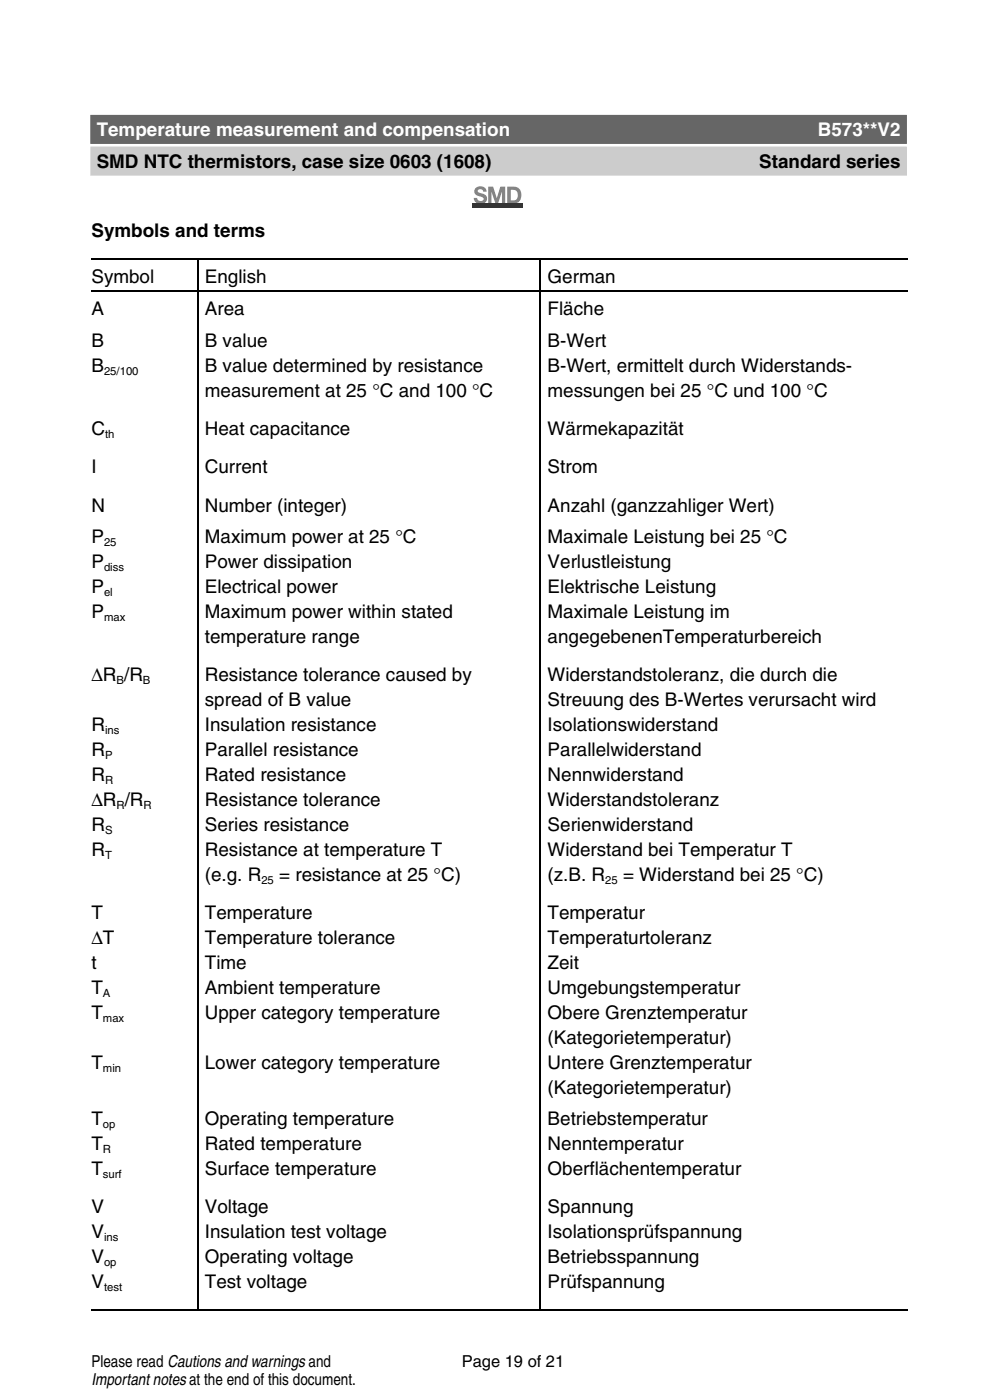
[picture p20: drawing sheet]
<svg xmlns="http://www.w3.org/2000/svg" width="148mm" height="210mm" viewBox="0 0 148 210" stroke-linecap="round" stroke-linejoin="round" font-family="sans-serif">
<defs><g id="words">
<g font-size="2.8" fill="#fff">
<text x="14.5" y="20.4">Temperature measurement and compensation</text>
<text x="122.5" y="20.4">B573**V2</text>
</g>
<g font-size="2.8">
<text x="14.5" y="25.2">SMD NTC thermistors, case size 0603 (1608)</text>
<text x="113.7" y="25.2">Standard series</text>
<text x="13.7" y="35.5">Symbols and terms</text>
<text x="13.7" y="42.4">Symbol</text>
<text x="13.7" y="47.3">A</text>
<text x="30.7" y="42.4">English</text>
<text x="30.7" y="47.3">Area</text>
<text x="82" y="42.4">German</text>
<text x="82" y="47.3">Fläche</text>
<text x="13.7" y="52">B</text>
<text x="30.7" y="52">B value</text>
<text x="82" y="52">B-Wert</text>
<text x="13.7" y="55.7">B</text>
<text x="30.7" y="55.7">B value determined by resistance</text>
<text x="30.7" y="59.5">measurement at 25 °C and 100 °C</text>
<text x="82" y="55.7">B-Wert, ermittelt durch Widerstands-</text>
<text x="82" y="59.5">messungen bei 25 °C und 100 °C</text>
<text x="13.7" y="65.2">C</text>
<text x="30.7" y="65.2">Heat capacitance</text>
<text x="82" y="65.2">Wärmekapazität</text>
<text x="13.7" y="71">I</text>
<text x="30.7" y="71">Current</text>
<text x="82" y="71">Strom</text>
<text x="13.7" y="76.7">N</text>
<text x="30.7" y="76.7">Number (integer)</text>
<text x="82" y="76.7">Anzahl (ganzzahliger Wert)</text>
<text x="13.7" y="81.4">P</text>
<text x="30.7" y="81.4">Maximum power at 25 °C</text>
<text x="82" y="81.4">Maximale Leistung bei 25 °C</text>
<text x="13.7" y="85.2">P</text>
<text x="13.7" y="88.9">P</text>
<text x="30.7" y="85.2">Power dissipation</text>
<text x="30.7" y="88.9">Electrical power</text>
<text x="82" y="85.2">Verlustleistung</text>
<text x="82" y="88.9">Elektrische Leistung</text>
<text x="13.7" y="92.7">P</text>
<text x="30.7" y="92.7">Maximum power within stated</text>
<text x="82" y="92.7">Maximale Leistung im</text>
<text x="30.7" y="96.4">temperature range</text>
<text x="82" y="96.4">angegebenenTemperaturbereich</text>
<text x="13.7" y="102.1">∆R /R</text>
<text x="30.7" y="102.1">Resistance tolerance caused by</text>
<text x="30.7" y="105.9">spread of B value</text>
<text x="82" y="102.1">Widerstandstoleranz, die durch die</text>
<text x="82" y="105.9">Streuung des B-Wertes verursacht wird</text>
<text x="13.7" y="109.6">R</text>
<text x="13.7" y="113.4">R</text>
<text x="30.7" y="109.6">Insulation resistance</text>
<text x="30.7" y="113.4">Parallel resistance</text>
<text x="82" y="109.6">Isolationswiderstand</text>
<text x="82" y="113.4">Parallelwiderstand</text>
<text x="13.7" y="117.1">R</text>
<text x="30.7" y="117.1">Rated resistance</text>
<text x="82" y="117.1">Nennwiderstand</text>
<text x="13.7" y="120.8">∆R /R</text>
<text x="13.7" y="124.6">R</text>
<text x="30.7" y="120.8">Resistance tolerance</text>
<text x="30.7" y="124.6">Series resistance</text>
<text x="82" y="120.8">Widerstandstoleranz</text>
<text x="82" y="124.6">Serienwiderstand</text>
<text x="13.7" y="128.3">R</text>
<text x="30.7" y="128.3">Resistance at temperature T</text>
<text x="82" y="128.3">Widerstand bei Temperatur T</text>
<text x="13.7" y="137.8">T</text>
<text x="30.7" y="132.1">(e.g. R</text>
<text x="30.7" y="137.8">Temperature</text>
<text x="41.8" y="132.1">= resistance at 25 °C)</text>
<text x="82" y="132.1">(z.B. R</text>
<text x="82" y="137.8">Temperatur</text>
<text x="93.3" y="132.1">= Widerstand bei 25 °C)</text>
<text x="13.7" y="141.5">∆T</text>
<text x="30.7" y="141.5">Temperature tolerance</text>
<text x="82" y="141.5">Temperaturtoleranz</text>
<text x="13.7" y="145.3">t</text>
<text x="13.7" y="149">T</text>
<text x="30.7" y="145.3">Time</text>
<text x="30.7" y="149">Ambient temperature</text>
<text x="82" y="145.3">Zeit</text>
<text x="82" y="149">Umgebungstemperatur</text>
<text x="13.7" y="152.7">T</text>
<text x="30.7" y="152.7">Upper category temperature</text>
<text x="82" y="152.7">Obere Grenztemperatur</text>
<text x="13.7" y="160.2">T</text>
<text x="30.7" y="160.2">Lower category temperature</text>
<text x="82" y="156.5">(Kategorietemperatur)</text>
<text x="82" y="160.2">Untere Grenztemperatur</text>
<text x="82" y="164">(Kategorietemperatur)</text>
<text x="13.7" y="168.7">T</text>
<text x="13.7" y="172.4">T</text>
<text x="30.7" y="168.7">Operating temperature</text>
<text x="30.7" y="172.4">Rated temperature</text>
<text x="82" y="168.7">Betriebstemperatur</text>
<text x="82" y="172.4">Nenntemperatur</text>
<text x="13.7" y="176.2">T</text>
<text x="30.7" y="176.2">Surface temperature</text>
<text x="82" y="176.2">Oberflächentemperatur</text>
<text x="13.7" y="181.9">V</text>
<text x="13.7" y="185.7">V</text>
<text x="30.7" y="181.9">Voltage</text>
<text x="30.7" y="185.7">Insulation test voltage</text>
<text x="82" y="181.9">Spannung</text>
<text x="82" y="185.7">Isolationsprüfspannung</text>
<text x="13.7" y="189.4">V</text>
<text x="30.7" y="189.4">Operating voltage</text>
<text x="82" y="189.4">Betriebsspannung</text>
<text x="13.7" y="193.1">V</text>
<text x="30.7" y="193.1">Test voltage</text>
<text x="82" y="193.1">Prüfspannung</text>
</g>
<g font-size="2.5">
<text x="13.7" y="204.9">Please read Cautions andwarnings and</text>
<text x="13.7" y="207.7">Importantnotesat the end of this document.</text>
<text x="69.2" y="204.9">Page 19 of 21</text>
</g>
<g font-size="1.7">
<text x="15.6" y="56.2">25/100</text>
<text x="15.7" y="65.7">th</text>
<text x="15.6" y="81.9">25</text>
<text x="15.6" y="85.7">diss</text>
<text x="15.6" y="89.4">el</text>
<text x="15.6" y="93.1">max</text>
<text x="17.5" y="102.6">B</text>
<text x="21.4" y="102.6">B</text>
<text x="15.7" y="110.1">ins</text>
<text x="15.7" y="113.8">P</text>
<text x="15.7" y="117.6">R</text>
<text x="15.7" y="125">S</text>
<text x="17.5" y="121.3">R</text>
<text x="21.5" y="121.3">R</text>
<text x="15.7" y="128.8">T</text>
<text x="39.2" y="132.5">25</text>
<text x="90.7" y="132.5">25</text>
<text x="15.4" y="149.5">A</text>
<text x="15.4" y="153.2">max</text>
<text x="15.4" y="160.7">min</text>
<text x="15.4" y="169.2">op</text>
<text x="15.4" y="172.9">R</text>
<text x="15.4" y="176.7">surf</text>
<text x="15.6" y="186.1">ins</text>
<text x="15.6" y="189.9">op</text>
<text x="15.6" y="193.6">test</text>
</g>
</g></defs>
<g fill="none" stroke="#000" stroke-width=".18">
<path d="M13.7 38.8h15.9M29.6 38.7v8.7M29.7 38.8h51.3M81 38.7v8.7M81 38.8h55M13.7 43.7h15.9M29.6 48.4v12.2M29.7 43.7h51.3M81 48.4v12.2M81 43.7h55M29.6 61.6v4.8M29.6 67.4v3.7"/>
<path d="M29.6 73.1v3.7M29.6 77.8v19.7M81 61.6v4.8M81 67.4v3.7M81 73.1v3.7M81 77.8v19.7M29.6 98.5v34.7M81 98.5v34.7M29.6 134.2v43.1M81 134.2v43.1M29.6 178.3v16M81 178.3v16"/>
<path d="M13.7 196.4h15.9M29.7 196.4h51.3M81 196.4h55"/>
</g>
<g fill="#000">
<path d="M29.5 47.4h.2v1h-.2zM80.9 47.4h.1v1h-.1zM29.5 60.6h.2v1h-.2zM29.5 66.4h.2v1h-.2zM29.5 71.1h.2v1h-.2zM29.5 72.1h.2v1h-.2zM29.5 76.8h.2v1h-.2zM80.9 60.6h.1v1h-.1zM80.9 66.4h.1v1h-.1zM80.9 71.1h.1v1h-.1zM80.9 72.1h.1v1h-.1zM80.9 76.8h.1v1h-.1z"/>
<path d="M29.5 97.5h.2v1h-.2zM80.9 97.5h.1v1h-.1zM29.5 133.2h.2v1h-.2zM80.9 133.2h.1v1h-.1zM29.5 177.3h.2v1h-.2zM80.9 177.3h.1v1h-.1zM29.5 195.3h.2v1.2h-.2zM29.5 194.3h.2v1h-.2zM80.9 195.3h.1v1.2h-.1zM80.9 194.3h.1v1h-.1z"/>
</g>
<path d="M13.7 17.4h122v4h-122z" fill="#666" stroke="#666" stroke-width=".35"/>
<path d="M13.7 22.2h122v4h-122z" fill="#ccc" stroke="#ccc" stroke-width=".35"/>
<g fill="#7f7f7f">
<path d="M71.3 28.1a.96 .96 0 0 1 1.6 .6h-.5a.43 .43 0 0 0-.4-.3 .43 .43 0 0 0-.4 .2 1.05 1.05 0 0 0 .9 .5 .78 .78 0 0 1 .4 1 .78 .78 0 0 1-.9 .5 .9 .9 0 0 1-1-.9h.5a.51 .51 0 0 0 .4 .4 .51 .51 0 0 0 .6-.3 1.29 1.29 0 0 0-1-.5 .68 .68 0 0 1-.5-.5 .68 .68 0 0 1 .3-.7z" fill-rule="evenodd"/>
<path d="M73.1 28h.8l.5 1.7 .6-1.7h.7v2.5h-.5v-1.8l-.6 1.8h-.4l-.6-1.8v1.8h-.5z" fill-rule="evenodd"/>
<path d="M76.5 28.5v1.5a.83 .83 0 0 0 1.1-.7 .83 .83 0 0 0-1.1-.8zM76 28h1a1.3 1.3 0 0 1 1.1 1.1 1.3 1.3 0 0 1-.7 1.3l-1.4 .1z" fill-rule="evenodd"/>
</g>
<path d="M70.8 30.4h7.5v.7h-7.5z" fill-rule="evenodd" fill="#323232"/>
<path d="M115.8 6.8h20v4.2h-20z" fill="#fff"/>
<use href="#words"/>
</svg>
